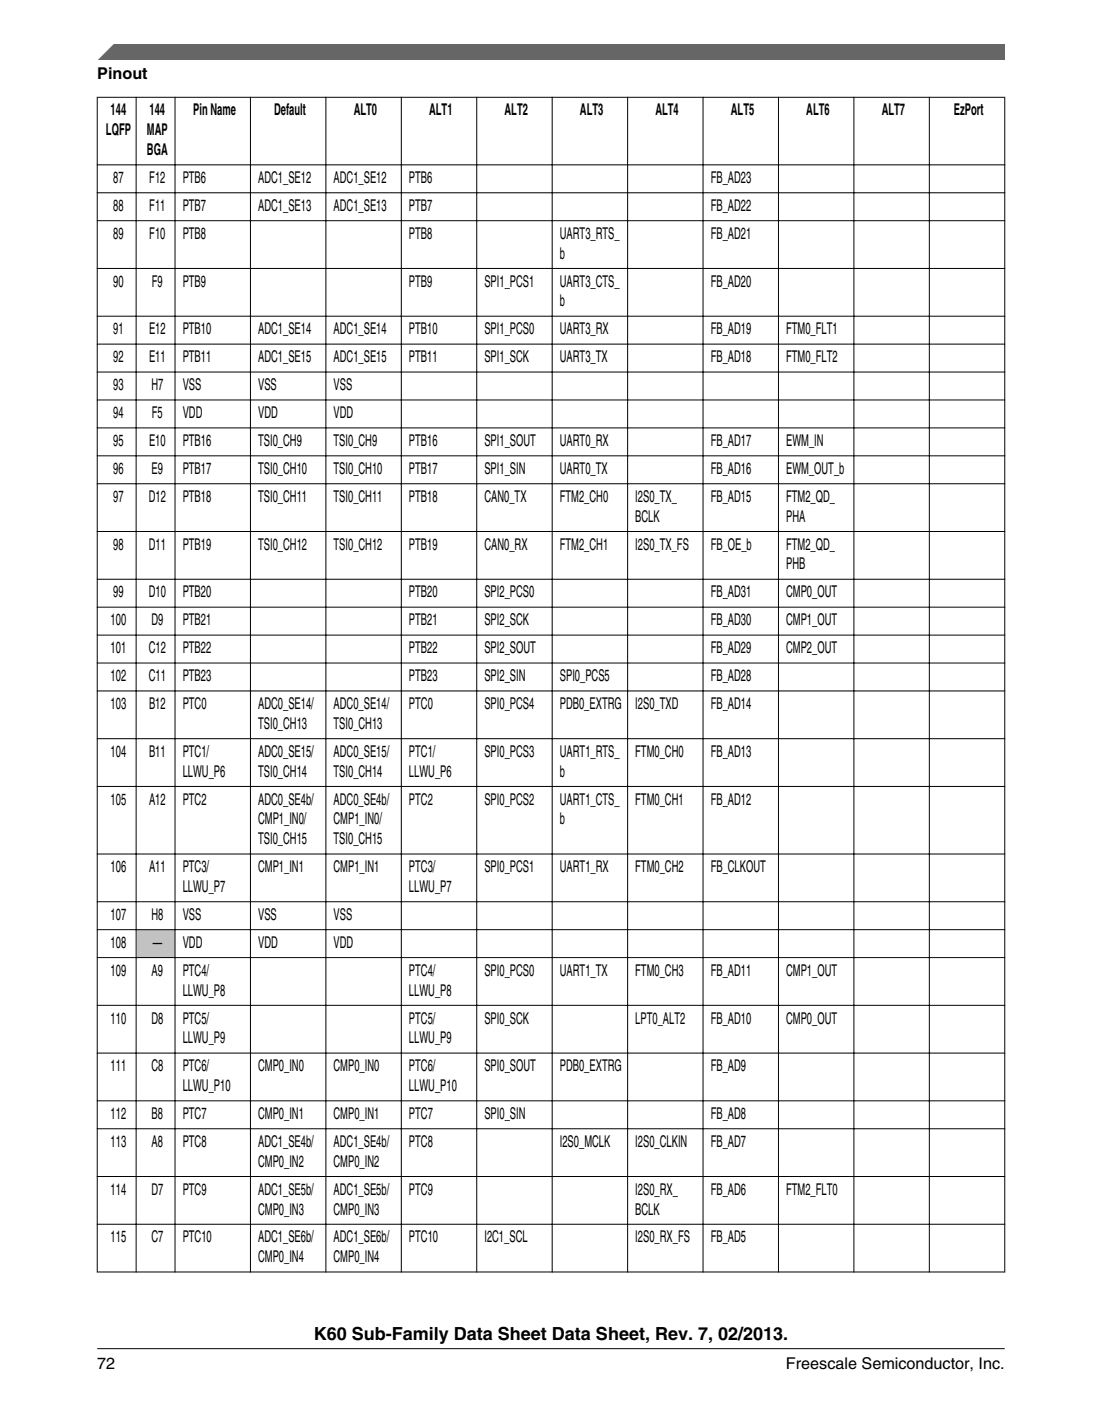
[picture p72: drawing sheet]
<svg xmlns="http://www.w3.org/2000/svg" width="216mm" height="274mm" viewBox="0 0 216 274" stroke-linecap="round" stroke-linejoin="round" font-family="sans-serif">
<defs><g id="words">
<text font-size="3.5" x="61.5" y="262.3">K60 Sub-Family Data Sheet Data Sheet, Rev. 7, 02/2013.</text>
<g font-size="3.2">
<text x="19" y="15.5">Pinout</text>
<text x="21.7" y="22.6">144</text>
<text x="29.3" y="22.6">144</text>
<text x="37.8" y="22.6">Pin Name</text>
<text x="53.7" y="22.6">Default</text>
<text x="69.3" y="22.6">ALT0</text>
<text x="84.1" y="22.6">ALT1</text>
<text x="98.8" y="22.6">ALT2</text>
<text x="113.6" y="22.6">ALT3</text>
<text x="128.4" y="22.6">ALT4</text>
<text x="143.2" y="22.6">ALT5</text>
<text x="158" y="22.6">ALT6</text>
<text x="172.7" y="22.6">ALT7</text>
<text x="186.9" y="22.6">EzPort</text>
<text x="20.8" y="26.5">LQFP</text>
<text x="28.8" y="26.5">MAP</text>
<text x="22.2" y="35.8">87</text>
<text x="28.8" y="30.4">BGA</text>
<text x="29.2" y="35.8">F12</text>
<text x="35.8" y="35.8">PTB6</text>
<text x="50.6" y="35.8">ADC1_SE12</text>
<text x="65.3" y="35.8">ADC1_SE12</text>
<text x="80.1" y="35.8">PTB6</text>
<text x="139.2" y="35.8">FB_AD23</text>
<text x="22.2" y="41.3">88</text>
<text x="29.2" y="41.3">F11</text>
<text x="35.8" y="41.3">PTB7</text>
<text x="50.6" y="41.3">ADC1_SE13</text>
<text x="65.3" y="41.3">ADC1_SE13</text>
<text x="80.1" y="41.3">PTB7</text>
<text x="139.2" y="41.3">FB_AD22</text>
<text x="22.2" y="46.8">89</text>
<text x="29.2" y="46.8">F10</text>
<text x="35.8" y="46.8">PTB8</text>
<text x="80.1" y="46.8">PTB8</text>
<text x="109.7" y="46.8">UART3_RTS_</text>
<text x="139.2" y="46.8">FB_AD21</text>
<text x="109.7" y="50.7">b</text>
<text x="22.2" y="56.1">90</text>
<text x="29.8" y="56.1">F9</text>
<text x="35.8" y="56.1">PTB9</text>
<text x="80.1" y="56.1">PTB9</text>
<text x="94.9" y="56.1">SPI1_PCS1</text>
<text x="109.7" y="56.1">UART3_CTS_</text>
<text x="139.2" y="56.1">FB_AD20</text>
<text x="22.2" y="65.5">91</text>
<text x="29.2" y="65.5">E12</text>
<text x="35.8" y="65.5">PTB10</text>
<text x="50.6" y="65.5">ADC1_SE14</text>
<text x="65.3" y="65.5">ADC1_SE14</text>
<text x="80.1" y="65.5">PTB10</text>
<text x="94.9" y="65.5">SPI1_PCS0</text>
<text x="109.7" y="60">b</text>
<text x="109.7" y="65.5">UART3_RX</text>
<text x="139.2" y="65.5">FB_AD19</text>
<text x="154" y="65.5">FTM0_FLT1</text>
<text x="22.2" y="70.9">92</text>
<text x="29.2" y="70.9">E11</text>
<text x="35.8" y="70.9">PTB11</text>
<text x="50.6" y="70.9">ADC1_SE15</text>
<text x="65.3" y="70.9">ADC1_SE15</text>
<text x="80.1" y="70.9">PTB11</text>
<text x="94.9" y="70.9">SPI1_SCK</text>
<text x="109.7" y="70.9">UART3_TX</text>
<text x="139.2" y="70.9">FB_AD18</text>
<text x="154" y="70.9">FTM0_FLT2</text>
<text x="22.2" y="76.4">93</text>
<text x="29.7" y="76.4">H7</text>
<text x="35.8" y="76.4">VSS</text>
<text x="50.6" y="76.4">VSS</text>
<text x="65.3" y="76.4">VSS</text>
<text x="22.2" y="81.9">94</text>
<text x="29.8" y="81.9">F5</text>
<text x="35.8" y="81.9">VDD</text>
<text x="50.6" y="81.9">VDD</text>
<text x="65.3" y="81.9">VDD</text>
<text x="22.2" y="87.3">95</text>
<text x="29.2" y="87.3">E10</text>
<text x="35.8" y="87.3">PTB16</text>
<text x="50.6" y="87.3">TSI0_CH9</text>
<text x="65.3" y="87.3">TSI0_CH9</text>
<text x="80.1" y="87.3">PTB16</text>
<text x="94.9" y="87.3">SPI1_SOUT</text>
<text x="109.7" y="87.3">UART0_RX</text>
<text x="139.2" y="87.3">FB_AD17</text>
<text x="154" y="87.3">EWM_IN</text>
<text x="22.2" y="92.8">96</text>
<text x="29.7" y="92.8">E9</text>
<text x="35.8" y="92.8">PTB17</text>
<text x="50.6" y="92.8">TSI0_CH10</text>
<text x="65.3" y="92.8">TSI0_CH10</text>
<text x="80.1" y="92.8">PTB17</text>
<text x="94.9" y="92.8">SPI1_SIN</text>
<text x="109.7" y="92.8">UART0_TX</text>
<text x="139.2" y="92.8">FB_AD16</text>
<text x="154" y="92.8">EWM_OUT_b</text>
<text x="22.2" y="98.3">97</text>
<text x="29.1" y="98.3">D12</text>
<text x="35.8" y="98.3">PTB18</text>
<text x="50.6" y="98.3">TSI0_CH11</text>
<text x="65.3" y="98.3">TSI0_CH11</text>
<text x="80.1" y="98.3">PTB18</text>
<text x="94.9" y="98.3">CAN0_TX</text>
<text x="109.7" y="98.3">FTM2_CH0</text>
<text x="124.5" y="98.3">I2S0_TX_</text>
<text x="139.2" y="98.3">FB_AD15</text>
<text x="154" y="98.3">FTM2_QD_</text>
<text x="22.2" y="107.6">98</text>
<text x="29.1" y="107.6">D11</text>
<text x="35.8" y="107.6">PTB19</text>
<text x="50.6" y="107.6">TSI0_CH12</text>
<text x="65.3" y="107.6">TSI0_CH12</text>
<text x="80.1" y="107.6">PTB19</text>
<text x="94.9" y="107.6">CAN0_RX</text>
<text x="109.7" y="107.6">FTM2_CH1</text>
<text x="124.5" y="102.2">BCLK</text>
<text x="124.5" y="107.6">I2S0_TX_FS</text>
<text x="139.2" y="107.6">FB_OE_b</text>
<text x="154" y="102.2">PHA</text>
<text x="154" y="107.6">FTM2_QD_</text>
<text x="154" y="111.5">PHB</text>
<text x="22.2" y="117">99</text>
<text x="29.1" y="117">D10</text>
<text x="35.8" y="117">PTB20</text>
<text x="80.1" y="117">PTB20</text>
<text x="94.9" y="117">SPI2_PCS0</text>
<text x="139.2" y="117">FB_AD31</text>
<text x="154" y="117">CMP0_OUT</text>
<text x="21.7" y="122.4">100</text>
<text x="29.7" y="122.4">D9</text>
<text x="35.8" y="122.4">PTB21</text>
<text x="80.1" y="122.4">PTB21</text>
<text x="94.9" y="122.4">SPI2_SCK</text>
<text x="139.2" y="122.4">FB_AD30</text>
<text x="154" y="122.4">CMP1_OUT</text>
<text x="21.7" y="127.9">101</text>
<text x="29.1" y="127.9">C12</text>
<text x="35.8" y="127.9">PTB22</text>
<text x="80.1" y="127.9">PTB22</text>
<text x="94.9" y="127.9">SPI2_SOUT</text>
<text x="139.2" y="127.9">FB_AD29</text>
<text x="154" y="127.9">CMP2_OUT</text>
<text x="21.7" y="133.4">102</text>
<text x="29.1" y="133.4">C11</text>
<text x="35.8" y="133.4">PTB23</text>
<text x="80.1" y="133.4">PTB23</text>
<text x="94.9" y="133.4">SPI2_SIN</text>
<text x="109.7" y="133.4">SPI0_PCS5</text>
<text x="139.2" y="133.4">FB_AD28</text>
<text x="21.7" y="138.8">103</text>
<text x="29.2" y="138.8">B12</text>
<text x="35.8" y="138.8">PTC0</text>
<text x="50.6" y="138.8">ADC0_SE14/</text>
<text x="50.6" y="142.7">TSI0_CH13</text>
<text x="65.3" y="138.8">ADC0_SE14/</text>
<text x="65.3" y="142.7">TSI0_CH13</text>
<text x="80.1" y="138.8">PTC0</text>
<text x="94.9" y="138.8">SPI0_PCS4</text>
<text x="109.7" y="138.8">PDB0_EXTRG</text>
<text x="124.5" y="138.8">I2S0_TXD</text>
<text x="139.2" y="138.8">FB_AD14</text>
<text x="21.7" y="148.2">104</text>
<text x="29.2" y="148.2">B11</text>
<text x="35.8" y="148.2">PTC1/</text>
<text x="50.6" y="148.2">ADC0_SE15/</text>
<text x="65.3" y="148.2">ADC0_SE15/</text>
<text x="80.1" y="148.2">PTC1/</text>
<text x="94.9" y="148.2">SPI0_PCS3</text>
<text x="109.7" y="148.2">UART1_RTS_</text>
<text x="124.5" y="148.2">FTM0_CH0</text>
<text x="139.2" y="148.2">FB_AD13</text>
<text x="35.8" y="152.1">LLWU_P6</text>
<text x="50.6" y="152.1">TSI0_CH14</text>
<text x="65.3" y="152.1">TSI0_CH14</text>
<text x="80.1" y="152.1">LLWU_P6</text>
<text x="109.7" y="152.1">b</text>
<text x="21.7" y="157.5">105</text>
<text x="29.2" y="157.5">A12</text>
<text x="35.8" y="157.5">PTC2</text>
<text x="50.6" y="157.5">ADC0_SE4b/</text>
<text x="50.6" y="161.4">CMP1_IN0/</text>
<text x="65.3" y="157.5">ADC0_SE4b/</text>
<text x="65.3" y="161.4">CMP1_IN0/</text>
<text x="80.1" y="157.5">PTC2</text>
<text x="94.9" y="157.5">SPI0_PCS2</text>
<text x="109.7" y="157.5">UART1_CTS_</text>
<text x="109.7" y="161.4">b</text>
<text x="124.5" y="157.5">FTM0_CH1</text>
<text x="139.2" y="157.5">FB_AD12</text>
<text x="50.6" y="165.3">TSI0_CH15</text>
<text x="65.3" y="165.3">TSI0_CH15</text>
<text x="21.7" y="170.8">106</text>
<text x="29.2" y="170.8">A11</text>
<text x="35.8" y="170.8">PTC3/</text>
<text x="50.6" y="170.8">CMP1_IN1</text>
<text x="65.3" y="170.8">CMP1_IN1</text>
<text x="80.1" y="170.8">PTC3/</text>
<text x="94.9" y="170.8">SPI0_PCS1</text>
<text x="109.7" y="170.8">UART1_RX</text>
<text x="124.5" y="170.8">FTM0_CH2</text>
<text x="139.2" y="170.8">FB_CLKOUT</text>
<text x="35.8" y="174.7">LLWU_P7</text>
<text x="80.1" y="174.7">LLWU_P7</text>
<text x="21.7" y="180.1">107</text>
<text x="21.7" y="185.6">108</text>
<text x="29.7" y="180.1">H8</text>
<text x="29.9" y="185.6">—</text>
<text x="35.8" y="180.1">VSS</text>
<text x="35.8" y="185.6">VDD</text>
<text x="50.6" y="180.1">VSS</text>
<text x="50.6" y="185.6">VDD</text>
<text x="65.3" y="180.1">VSS</text>
<text x="65.3" y="185.6">VDD</text>
<text x="21.7" y="191.1">109</text>
<text x="29.7" y="191.1">A9</text>
<text x="35.8" y="191.1">PTC4/</text>
<text x="80.1" y="191.1">PTC4/</text>
<text x="94.9" y="191.1">SPI0_PCS0</text>
<text x="109.7" y="191.1">UART1_TX</text>
<text x="124.5" y="191.1">FTM0_CH3</text>
<text x="139.2" y="191.1">FB_AD11</text>
<text x="154" y="191.1">CMP1_OUT</text>
<text x="35.8" y="194.9">LLWU_P8</text>
<text x="80.1" y="194.9">LLWU_P8</text>
<text x="21.7" y="200.4">110</text>
<text x="29.7" y="200.4">D8</text>
<text x="35.8" y="200.4">PTC5/</text>
<text x="80.1" y="200.4">PTC5/</text>
<text x="94.9" y="200.4">SPI0_SCK</text>
<text x="124.5" y="200.4">LPT0_ALT2</text>
<text x="139.2" y="200.4">FB_AD10</text>
<text x="154" y="200.4">CMP0_OUT</text>
<text x="21.7" y="209.8">111</text>
<text x="29.7" y="209.8">C8</text>
<text x="35.8" y="204.3">LLWU_P9</text>
<text x="35.8" y="209.8">PTC6/</text>
<text x="50.6" y="209.8">CMP0_IN0</text>
<text x="65.3" y="209.8">CMP0_IN0</text>
<text x="80.1" y="204.3">LLWU_P9</text>
<text x="80.1" y="209.8">PTC6/</text>
<text x="94.9" y="209.8">SPI0_SOUT</text>
<text x="109.7" y="209.8">PDB0_EXTRG</text>
<text x="139.2" y="209.8">FB_AD9</text>
<text x="35.8" y="213.6">LLWU_P10</text>
<text x="80.1" y="213.6">LLWU_P10</text>
<text x="21.7" y="219.1">112</text>
<text x="29.7" y="219.1">B8</text>
<text x="35.8" y="219.1">PTC7</text>
<text x="50.6" y="219.1">CMP0_IN1</text>
<text x="65.3" y="219.1">CMP0_IN1</text>
<text x="80.1" y="219.1">PTC7</text>
<text x="94.9" y="219.1">SPI0_SIN</text>
<text x="139.2" y="219.1">FB_AD8</text>
<text x="21.7" y="224.6">113</text>
<text x="29.7" y="224.6">A8</text>
<text x="35.8" y="224.6">PTC8</text>
<text x="50.6" y="224.6">ADC1_SE4b/</text>
<text x="65.3" y="224.6">ADC1_SE4b/</text>
<text x="80.1" y="224.6">PTC8</text>
<text x="109.7" y="224.6">I2S0_MCLK</text>
<text x="124.5" y="224.6">I2S0_CLKIN</text>
<text x="139.2" y="224.6">FB_AD7</text>
<text x="21.7" y="233.9">114</text>
<text x="29.7" y="233.9">D7</text>
<text x="35.8" y="233.9">PTC9</text>
<text x="50.6" y="228.5">CMP0_IN2</text>
<text x="50.6" y="233.9">ADC1_SE5b/</text>
<text x="65.3" y="228.5">CMP0_IN2</text>
<text x="65.3" y="233.9">ADC1_SE5b/</text>
<text x="80.1" y="233.9">PTC9</text>
<text x="124.5" y="233.9">I2S0_RX_</text>
<text x="139.2" y="233.9">FB_AD6</text>
<text x="154" y="233.9">FTM2_FLT0</text>
<text x="50.6" y="237.8">CMP0_IN3</text>
<text x="65.3" y="237.8">CMP0_IN3</text>
<text x="124.5" y="237.8">BCLK</text>
<text x="21.7" y="243.3">115</text>
<text x="29.7" y="243.3">C7</text>
<text x="35.8" y="243.3">PTC10</text>
<text x="50.6" y="243.3">ADC1_SE6b/</text>
<text x="65.3" y="243.3">ADC1_SE6b/</text>
<text x="80.1" y="243.3">PTC10</text>
<text x="94.9" y="243.3">I2C1_SCL</text>
<text x="124.5" y="243.3">I2S0_RX_FS</text>
<text x="139.2" y="243.3">FB_AD5</text>
<text x="50.6" y="247.2">CMP0_IN4</text>
<text x="65.3" y="247.2">CMP0_IN4</text>
<text x="19.1" y="268">72</text>
<text x="154" y="268">Freescale Semiconductor, Inc.</text>
</g>
</g></defs>
<path d="M26.8 182.1h7.4v5.3h-7.4z" fill-rule="evenodd" fill="#c0c0c0"/>
<g fill="none" stroke="#000" stroke-width=".2">
<path d="M19 19h177.9M19 19v230.1M26.7 19v230.1M34.3 19v230.1M49.1 19v230.1M63.8 19v230.1M78.6 19v230.1M93.4 19v230.1M108.2 19v230.1M123 19v230.1M137.7 19v230.1M152.5 19v230.1"/>
<path d="M167.3 19v230.1M182.1 19v230.1M196.8 19v230.1M19 32.3h177.9M19 37.7h177.9M19 43.2h177.9M19 52.6h177.9M19 61.9h177.9M19 67.4h177.9M19 72.8h177.9M19 78.3h177.9M19 83.8h177.9"/>
<path d="M19 89.3h177.9M19 94.7h177.9M19 104.1h177.9M19 113.4h177.9M19 118.9h177.9M19 124.4h177.9M19 129.8h177.9M19 135.3h177.9M19 144.6h177.9M19 154h177.9M19 167.2h177.9M19 176.6h177.9"/>
<path d="M19 182h177.9M19 187.5h177.9M19 196.8h177.9M19 206.2h177.9M19 215.5h177.9M19 221h177.9M19 230.4h177.9M19 239.7h177.9M19 249.1h177.9"/>
</g>
<path d="M19 11.7l5.7-3.1 172.2 .1v3z" fill="#666"/>
<path d="M22.5 8.6l-3.1 3.1" fill="none" stroke="#666" stroke-width=".28"/>
<path d="M19 264.1h177.8" fill="none" stroke="#000" stroke-width=".2"/>
<use href="#words"/>
</svg>
